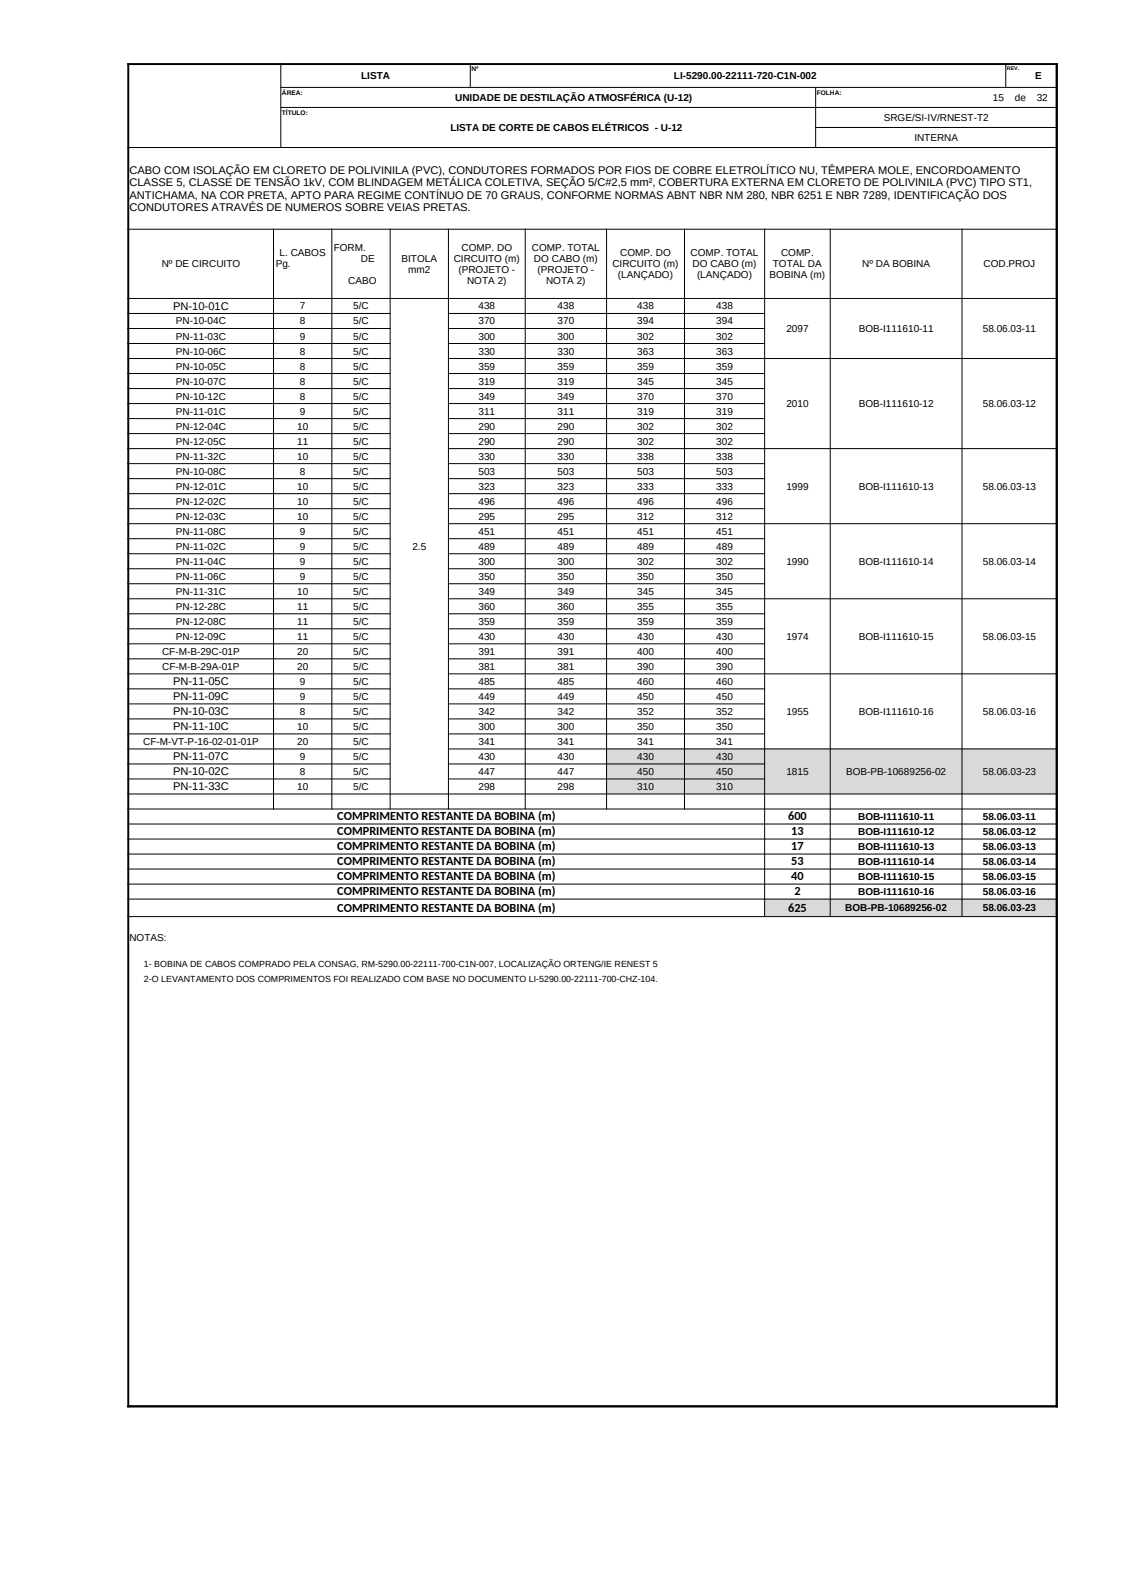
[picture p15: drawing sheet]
<svg xmlns="http://www.w3.org/2000/svg" width="210mm" height="297mm" viewBox="0 0 210 297" stroke-linecap="round" stroke-linejoin="round" font-family="sans-serif">
<defs><g id="words">
<g font-size="2.3">
<text x="63.1" y="153.3">COMPRIMENTO RESTANTE DA BOBINA (m)</text>
<text x="147.4" y="153.3">600</text>
<text x="63.1" y="156.1">COMPRIMENTO RESTANTE DA BOBINA (m)</text>
<text x="63.1" y="158.9">COMPRIMENTO RESTANTE DA BOBINA (m)</text>
<text x="63.1" y="161.7">COMPRIMENTO RESTANTE DA BOBINA (m)</text>
<text x="148" y="156.1">13</text>
<text x="148" y="158.9">17</text>
<text x="148" y="161.7">53</text>
<text x="63.1" y="164.5">COMPRIMENTO RESTANTE DA BOBINA (m)</text>
<text x="63.1" y="167.4">COMPRIMENTO RESTANTE DA BOBINA (m)</text>
<text x="148" y="164.5">40</text>
<text x="148.6" y="167.4">2</text>
<text x="63.1" y="170.6">COMPRIMENTO RESTANTE DA BOBINA (m)</text>
<text x="147.4" y="170.6">625</text>
</g>
<g font-size="2.1">
<text x="24.2" y="32.5">CABO COM ISOLAÇÃO EM CLORETO DE POLIVINILA (PVC), CONDUTORES FORMADOS POR FIOS DE COBRE ELETROLÍTICO NU, TÊMPERA MOLE, ENCORDOAMENTO</text>
<text x="24.2" y="34.8">CLASSE 5, CLASSE DE TENSÃO 1kV, COM BLINDAGEM METÁLICA COLETIVA, SEÇÃO 5/C#2,5 mm², COBERTURA EXTERNA EM CLORETO DE POLIVINILA (PVC) TIPO ST1,</text>
<text x="24.2" y="37.1">ANTICHAMA, NA COR PRETA, APTO PARA REGIME CONTÍNUO DE 70 GRAUS, CONFORME NORMAS ABNT NBR NM 280, NBR 6251 E NBR 7289, IDENTIFICAÇÃO DOS</text>
<text x="24.2" y="39.5">CONDUTORES ATRAVÉS DE NUMEROS SOBRE VEIAS PRETAS.</text>
<text x="32.4" y="57.9">PN-10-01C</text>
<text x="32.4" y="128.1">PN-11-05C</text>
<text x="32.4" y="131">PN-11-09C</text>
<text x="32.4" y="133.8">PN-10-03C</text>
<text x="32.4" y="136.6">PN-11-10C</text>
<text x="32.4" y="142.2">PN-11-07C</text>
<text x="32.4" y="145">PN-10-02C</text>
<text x="32.4" y="147.8">PN-11-33C</text>
</g>
<g font-size="1.9">
<text x="67.5" y="14.8">LISTA</text>
<text x="126" y="14.8">LI-5290.00-22111-720-C1N-002</text>
<text x="193.6" y="14.8">E</text>
<text x="85.1" y="18.9">UNIDADE DE DESTILAÇÃO ATMOSFÉRICA (U-12)</text>
<text x="165.3" y="22.6">SRGE/SI-IV/RNEST-T2</text>
<text x="185.7" y="18.9">15</text>
<text x="189.8" y="18.9">de</text>
<text x="193.9" y="18.9">32</text>
<text x="84.2" y="24.5">LISTA DE CORTE DE CABOS ELÉTRICOS - U-12</text>
<text x="171" y="26.4">INTERNA</text>
<text x="52.3" y="47.9">L. CABOS</text>
<text x="62.4" y="46.9">FORM.</text>
<text x="86.3" y="46.9">COMP. DO</text>
<text x="99.5" y="46.9">COMP. TOTAL</text>
<text x="116" y="47.9">COMP. DO</text>
<text x="129.2" y="47.9">COMP. TOTAL</text>
<text x="146.1" y="47.9">COMP.</text>
<text x="30.2" y="50">Nº DE CIRCUITO</text>
<text x="51.6" y="50">Pg.</text>
<text x="65.1" y="53.1">CABO</text>
<text x="67.5" y="49">DE</text>
<text x="75.1" y="49">BITOLA</text>
<text x="76.3" y="51">mm2</text>
<text x="84.9" y="49">CIRCUITO (m)</text>
<text x="85.7" y="51">(PROJETO -</text>
<text x="87.3" y="53.1">NOTA 2)</text>
<text x="99.9" y="49">DO CABO (m)</text>
<text x="100.5" y="51">(PROJETO -</text>
<text x="102.1" y="53.1">NOTA 2)</text>
<text x="114.5" y="50">CIRCUITO (m)</text>
<text x="115.6" y="52.1">(LANÇADO)</text>
<text x="129.5" y="50">DO CABO (m)</text>
<text x="130.3" y="52.1">(LANÇADO)</text>
<text x="143.9" y="52.1">BOBINA (m)</text>
<text x="144.5" y="50">TOTAL DA</text>
<text x="161.2" y="50">Nº DA BOBINA</text>
<text x="184" y="50">COD.PROJ</text>
<text x="56.1" y="57.9">7</text>
<text x="66.1" y="57.9">5/C</text>
<text x="89.5" y="57.9">438</text>
<text x="104.3" y="57.9">438</text>
<text x="119.2" y="57.9">438</text>
<text x="133.9" y="57.9">438</text>
<text x="32.9" y="60.7">PN-10-04C</text>
<text x="32.9" y="63.5">PN-11-03C</text>
<text x="56.1" y="60.7">8</text>
<text x="56.1" y="63.5">9</text>
<text x="66.1" y="60.7">5/C</text>
<text x="66.1" y="63.5">5/C</text>
<text x="89.5" y="60.7">370</text>
<text x="89.5" y="63.5">300</text>
<text x="104.3" y="60.7">370</text>
<text x="104.3" y="63.5">300</text>
<text x="119.2" y="60.7">394</text>
<text x="119.2" y="63.5">302</text>
<text x="133.9" y="60.7">394</text>
<text x="133.9" y="63.5">302</text>
<text x="147.1" y="62.1">2097</text>
<text x="160.6" y="62.1">BOB-I111610-11</text>
<text x="183.8" y="62.1">58.06.03-11</text>
<text x="32.9" y="66.3">PN-10-06C</text>
<text x="32.9" y="69.1">PN-10-05C</text>
<text x="32.9" y="71.9">PN-10-07C</text>
<text x="56.1" y="66.3">8</text>
<text x="56.1" y="69.1">8</text>
<text x="56.1" y="71.9">8</text>
<text x="66.1" y="66.3">5/C</text>
<text x="66.1" y="69.1">5/C</text>
<text x="66.1" y="71.9">5/C</text>
<text x="89.5" y="66.3">330</text>
<text x="89.5" y="69.1">359</text>
<text x="89.5" y="71.9">319</text>
<text x="104.3" y="66.3">330</text>
<text x="104.3" y="69.1">359</text>
<text x="104.3" y="71.9">319</text>
<text x="119.2" y="66.3">363</text>
<text x="119.2" y="69.1">359</text>
<text x="119.2" y="71.9">345</text>
<text x="133.9" y="66.3">363</text>
<text x="133.9" y="69.1">359</text>
<text x="133.9" y="71.9">345</text>
<text x="32.9" y="74.7">PN-10-12C</text>
<text x="32.9" y="77.5">PN-11-01C</text>
<text x="56.1" y="74.7">8</text>
<text x="56.1" y="77.5">9</text>
<text x="66.1" y="74.7">5/C</text>
<text x="66.1" y="77.5">5/C</text>
<text x="89.5" y="74.7">349</text>
<text x="89.5" y="77.5">311</text>
<text x="104.3" y="74.7">349</text>
<text x="104.3" y="77.5">311</text>
<text x="119.2" y="74.7">370</text>
<text x="119.2" y="77.5">319</text>
<text x="133.9" y="74.7">370</text>
<text x="133.9" y="77.5">319</text>
<text x="147.1" y="76.1">2010</text>
<text x="160.6" y="76.1">BOB-I111610-12</text>
<text x="183.8" y="76.1">58.06.03-12</text>
<text x="32.9" y="80.3">PN-12-04C</text>
<text x="32.9" y="83.2">PN-12-05C</text>
<text x="55.6" y="80.3">10</text>
<text x="55.6" y="83.2">11</text>
<text x="66.1" y="80.3">5/C</text>
<text x="66.1" y="83.2">5/C</text>
<text x="89.5" y="80.3">290</text>
<text x="89.5" y="83.2">290</text>
<text x="104.3" y="80.3">290</text>
<text x="104.3" y="83.2">290</text>
<text x="119.2" y="80.3">302</text>
<text x="119.2" y="83.2">302</text>
<text x="133.9" y="80.3">302</text>
<text x="133.9" y="83.2">302</text>
<text x="32.9" y="86">PN-11-32C</text>
<text x="32.9" y="88.8">PN-10-08C</text>
<text x="55.6" y="86">10</text>
<text x="56.1" y="88.8">8</text>
<text x="66.1" y="86">5/C</text>
<text x="66.1" y="88.8">5/C</text>
<text x="89.5" y="86">330</text>
<text x="89.5" y="88.8">503</text>
<text x="104.3" y="86">330</text>
<text x="104.3" y="88.8">503</text>
<text x="119.2" y="86">338</text>
<text x="119.2" y="88.8">503</text>
<text x="133.9" y="86">338</text>
<text x="133.9" y="88.8">503</text>
<text x="32.9" y="91.6">PN-12-01C</text>
<text x="32.9" y="94.4">PN-12-02C</text>
<text x="55.6" y="91.6">10</text>
<text x="55.6" y="94.4">10</text>
<text x="66.1" y="91.6">5/C</text>
<text x="66.1" y="94.4">5/C</text>
<text x="89.5" y="91.6">323</text>
<text x="89.5" y="94.4">496</text>
<text x="104.3" y="91.6">323</text>
<text x="104.3" y="94.4">496</text>
<text x="119.2" y="91.6">333</text>
<text x="119.2" y="94.4">496</text>
<text x="133.9" y="91.6">333</text>
<text x="133.9" y="94.4">496</text>
<text x="147.1" y="91.6">1999</text>
<text x="160.6" y="91.6">BOB-I111610-13</text>
<text x="183.8" y="91.6">58.06.03-13</text>
<text x="32.9" y="97.2">PN-12-03C</text>
<text x="32.9" y="100">PN-11-08C</text>
<text x="55.6" y="97.2">10</text>
<text x="56.1" y="100">9</text>
<text x="66.1" y="97.2">5/C</text>
<text x="66.1" y="100">5/C</text>
<text x="89.5" y="97.2">295</text>
<text x="89.5" y="100">451</text>
<text x="104.3" y="97.2">295</text>
<text x="104.3" y="100">451</text>
<text x="119.2" y="97.2">312</text>
<text x="119.2" y="100">451</text>
<text x="133.9" y="97.2">312</text>
<text x="133.9" y="100">451</text>
<text x="32.9" y="102.8">PN-11-02C</text>
<text x="32.9" y="105.6">PN-11-04C</text>
<text x="56.1" y="102.8">9</text>
<text x="56.1" y="105.6">9</text>
<text x="66.1" y="102.8">5/C</text>
<text x="66.1" y="105.6">5/C</text>
<text x="77.1" y="102.8">2.5</text>
<text x="89.5" y="102.8">489</text>
<text x="89.5" y="105.6">300</text>
<text x="104.3" y="102.8">489</text>
<text x="104.3" y="105.6">300</text>
<text x="119.2" y="102.8">489</text>
<text x="119.2" y="105.6">302</text>
<text x="133.9" y="102.8">489</text>
<text x="133.9" y="105.6">302</text>
<text x="147.1" y="105.6">1990</text>
<text x="160.6" y="105.6">BOB-I111610-14</text>
<text x="183.8" y="105.6">58.06.03-14</text>
<text x="32.9" y="108.4">PN-11-06C</text>
<text x="32.9" y="111.2">PN-11-31C</text>
<text x="55.6" y="111.2">10</text>
<text x="56.1" y="108.4">9</text>
<text x="66.1" y="108.4">5/C</text>
<text x="66.1" y="111.2">5/C</text>
<text x="89.5" y="108.4">350</text>
<text x="89.5" y="111.2">349</text>
<text x="104.3" y="108.4">350</text>
<text x="104.3" y="111.2">349</text>
<text x="119.2" y="108.4">350</text>
<text x="119.2" y="111.2">345</text>
<text x="133.9" y="108.4">350</text>
<text x="133.9" y="111.2">345</text>
<text x="32.9" y="114">PN-12-28C</text>
<text x="32.9" y="116.9">PN-12-08C</text>
<text x="32.9" y="119.7">PN-12-09C</text>
<text x="55.6" y="114">11</text>
<text x="55.6" y="116.9">11</text>
<text x="55.6" y="119.7">11</text>
<text x="66.1" y="114">5/C</text>
<text x="66.1" y="116.9">5/C</text>
<text x="66.1" y="119.7">5/C</text>
<text x="89.5" y="114">360</text>
<text x="89.5" y="116.9">359</text>
<text x="89.5" y="119.7">430</text>
<text x="104.3" y="114">360</text>
<text x="104.3" y="116.9">359</text>
<text x="104.3" y="119.7">430</text>
<text x="119.2" y="114">355</text>
<text x="119.2" y="116.9">359</text>
<text x="119.2" y="119.7">430</text>
<text x="133.9" y="114">355</text>
<text x="133.9" y="116.9">359</text>
<text x="133.9" y="119.7">430</text>
<text x="147.1" y="119.7">1974</text>
<text x="160.6" y="119.7">BOB-I111610-15</text>
<text x="183.8" y="119.7">58.06.03-15</text>
<text x="30.3" y="122.5">CF-M-B-29C-01P</text>
<text x="30.4" y="125.3">CF-M-B-29A-01P</text>
<text x="55.6" y="122.5">20</text>
<text x="55.6" y="125.3">20</text>
<text x="66.1" y="122.5">5/C</text>
<text x="66.1" y="125.3">5/C</text>
<text x="89.5" y="122.5">391</text>
<text x="89.5" y="125.3">381</text>
<text x="104.3" y="122.5">391</text>
<text x="104.3" y="125.3">381</text>
<text x="119.2" y="122.5">400</text>
<text x="119.2" y="125.3">390</text>
<text x="133.9" y="122.5">400</text>
<text x="133.9" y="125.3">390</text>
<text x="56.1" y="128.1">9</text>
<text x="56.1" y="130.9">9</text>
<text x="66.1" y="128.1">5/C</text>
<text x="66.1" y="130.9">5/C</text>
<text x="89.5" y="128.1">485</text>
<text x="89.5" y="130.9">449</text>
<text x="104.3" y="128.1">485</text>
<text x="104.3" y="130.9">449</text>
<text x="119.2" y="128.1">460</text>
<text x="119.2" y="130.9">450</text>
<text x="133.9" y="128.1">460</text>
<text x="133.9" y="130.9">450</text>
<text x="55.6" y="136.5">10</text>
<text x="56.1" y="133.7">8</text>
<text x="66.1" y="133.7">5/C</text>
<text x="66.1" y="136.5">5/C</text>
<text x="89.5" y="133.7">342</text>
<text x="89.5" y="136.5">300</text>
<text x="104.3" y="133.7">342</text>
<text x="104.3" y="136.5">300</text>
<text x="119.2" y="133.7">352</text>
<text x="119.2" y="136.5">350</text>
<text x="133.9" y="133.7">352</text>
<text x="133.9" y="136.5">350</text>
<text x="147.1" y="133.7">1955</text>
<text x="160.6" y="133.7">BOB-I111610-16</text>
<text x="183.8" y="133.7">58.06.03-16</text>
<text x="26.8" y="139.3">CF-M-VT-P-16-02-01-01P</text>
<text x="55.6" y="139.3">20</text>
<text x="56.1" y="142.1">9</text>
<text x="66.1" y="139.3">5/C</text>
<text x="66.1" y="142.1">5/C</text>
<text x="89.5" y="139.3">341</text>
<text x="89.5" y="142.1">430</text>
<text x="104.3" y="139.3">341</text>
<text x="104.3" y="142.1">430</text>
<text x="119.2" y="139.3">341</text>
<text x="119.2" y="142.1">430</text>
<text x="133.9" y="139.3">341</text>
<text x="133.9" y="142.1">430</text>
<text x="55.6" y="147.7">10</text>
<text x="56.1" y="144.9">8</text>
<text x="66.1" y="144.9">5/C</text>
<text x="66.1" y="147.7">5/C</text>
<text x="89.5" y="144.9">447</text>
<text x="89.5" y="147.7">298</text>
<text x="104.3" y="144.9">447</text>
<text x="104.3" y="147.7">298</text>
<text x="119.2" y="144.9">450</text>
<text x="119.2" y="147.7">310</text>
<text x="133.9" y="144.9">450</text>
<text x="133.9" y="147.7">310</text>
<text x="147.1" y="144.9">1815</text>
<text x="158.2" y="144.9">BOB-PB-10689256-02</text>
<text x="183.8" y="144.9">58.06.03-23</text>
<text x="160.5" y="153.4">BOB-I111610-11</text>
<text x="183.8" y="153.4">58.06.03-11</text>
<text x="160.5" y="156.2">BOB-I111610-12</text>
<text x="160.5" y="159">BOB-I111610-13</text>
<text x="160.5" y="161.8">BOB-I111610-14</text>
<text x="183.8" y="156.2">58.06.03-12</text>
<text x="183.8" y="159">58.06.03-13</text>
<text x="183.8" y="161.8">58.06.03-14</text>
<text x="160.5" y="164.6">BOB-I111610-15</text>
<text x="160.5" y="167.4">BOB-I111610-16</text>
<text x="183.8" y="164.6">58.06.03-15</text>
<text x="183.8" y="167.4">58.06.03-16</text>
<text x="158.1" y="170.5">BOB-PB-10689256-02</text>
<text x="183.8" y="170.5">58.06.03-23</text>
<text x="24.2" y="176">NOTAS:</text>
</g>
<g font-size="1.7">
<text x="26.9" y="180.9">1- BOBINA DE CABOS COMPRADO PELA CONSAG, RM-5290.00-22111-700-C1N-007, LOCALIZAÇÃO ORTENG/IE RENEST 5</text>
<text x="26.9" y="183.7">2-O LEVANTAMENTO DOS COMPRIMENTOS FOI REALIZADO COM BASE NO DOCUMENTO LI-5290.00-22111-700-CHZ-104.</text>
</g>
<g font-size="1.2">
<text x="52.7" y="17.7">ÁREA:</text>
<text x="88.2" y="13.3">Nº</text>
<text x="152.7" y="17.7">FOLHA:</text>
<text x="52.7" y="21.4">TÍTULO:</text>
</g>
<text font-size="1" x="188.3" y="13.1">REV.</text>
</g></defs>
<path d="M113.4 140h84.2v8.5h-84.2z" fill-rule="evenodd" fill="#d9d9d9"/>
<path d="M143 151.3h54.6v16.8h-54.6z" fill-rule="evenodd" fill="#fff"/>
<path d="M143 168.1h54.6v3.3h-54.6z" fill-rule="evenodd" fill="#d9d9d9"/>
<g fill="#fff">
<path d="M26.7 181.4h1.4v2.8h-1.4z" fill-rule="evenodd"/>
<path d="M26.7 200.3h86.7v2.8h-86.7z" fill-rule="evenodd"/>
</g>
<path d="M23.8 12h174M24 11.8v251.4M197.6 11.8v251.4M23.8 263h174" fill="none" stroke="#000" stroke-width=".36"/>
<g fill="none" stroke="#000" stroke-width=".19">
<path d="M52.4 16.3h145.4M52.5 11.8v15.9M88 11.8v4.6M152.5 16.3v11.4M188.1 11.8v4.6M23.8 27.6h174M52.4 20.1h145.4M152.5 23.8h45.3M23.8 42.9h174M23.8 55.8h174M23.8 58.6h49.2M51.2 42.8v108.6"/>
<path d="M62.1 42.8v108.6M73 42.8v108.6M83.8 58.6h59.3M83.9 42.8v108.6M98.2 42.8v108.6M113.4 42.8v108.6M128 42.8v108.6M143 42.8v128.7M155.3 42.8v128.7M179.9 42.8v128.7M23.8 61.4h49.2M23.8 64.2h49.2"/>
<path d="M23.8 67.1h49.2M23.8 69.9h49.2M23.8 72.7h49.2M23.8 75.5h49.2M23.8 78.3h49.2M83.8 61.4h59.3M83.8 64.2h59.3M83.8 67.1h114M83.8 69.9h59.3M83.8 72.7h59.3M83.8 75.5h59.3M83.8 78.3h59.3"/>
<path d="M23.8 81.1h49.2M23.8 83.9h49.2M23.8 86.7h49.2M23.8 89.5h49.2M23.8 92.3h49.2M23.8 95.1h49.2M23.8 97.9h49.2M83.8 81.1h59.3M83.8 83.9h114M83.8 86.7h59.3M83.8 89.5h59.3M83.8 92.3h59.3"/>
<path d="M83.8 95.1h59.3M83.8 97.9h114M23.8 100.8h49.2M23.8 103.6h49.2M23.8 106.4h49.2M23.8 109.2h49.2M23.8 112h49.2M23.8 114.8h49.2M23.8 117.6h49.2M83.8 100.8h59.3M83.8 103.6h59.3M83.8 106.4h59.3"/>
<path d="M83.8 109.2h59.3M83.8 112h114M83.8 114.8h59.3M83.8 117.6h59.3M23.8 120.4h49.2M23.8 123.2h49.2M23.8 126h49.2M23.8 128.8h49.2M23.8 131.6h49.2M23.8 134.5h49.2M23.8 137.3h49.2M83.8 120.4h59.3"/>
<path d="M83.8 123.2h59.3M83.8 126h114M83.8 128.8h59.3M83.8 131.6h59.3M83.8 134.5h59.3M83.8 137.3h59.3M23.8 140.1h49.2M23.8 142.9h49.2M23.8 145.7h49.2M23.8 148.5h174M23.8 151.3h174M23.8 154.1h174"/>
<path d="M23.8 156.9h174M23.8 159.7h174M83.8 140.1h114M83.8 142.9h59.3M83.8 145.7h59.3M23.8 162.5h174M23.8 165.3h174M23.8 168.2h174M23.8 171.4h174"/>
</g>
<use href="#words"/>
</svg>
